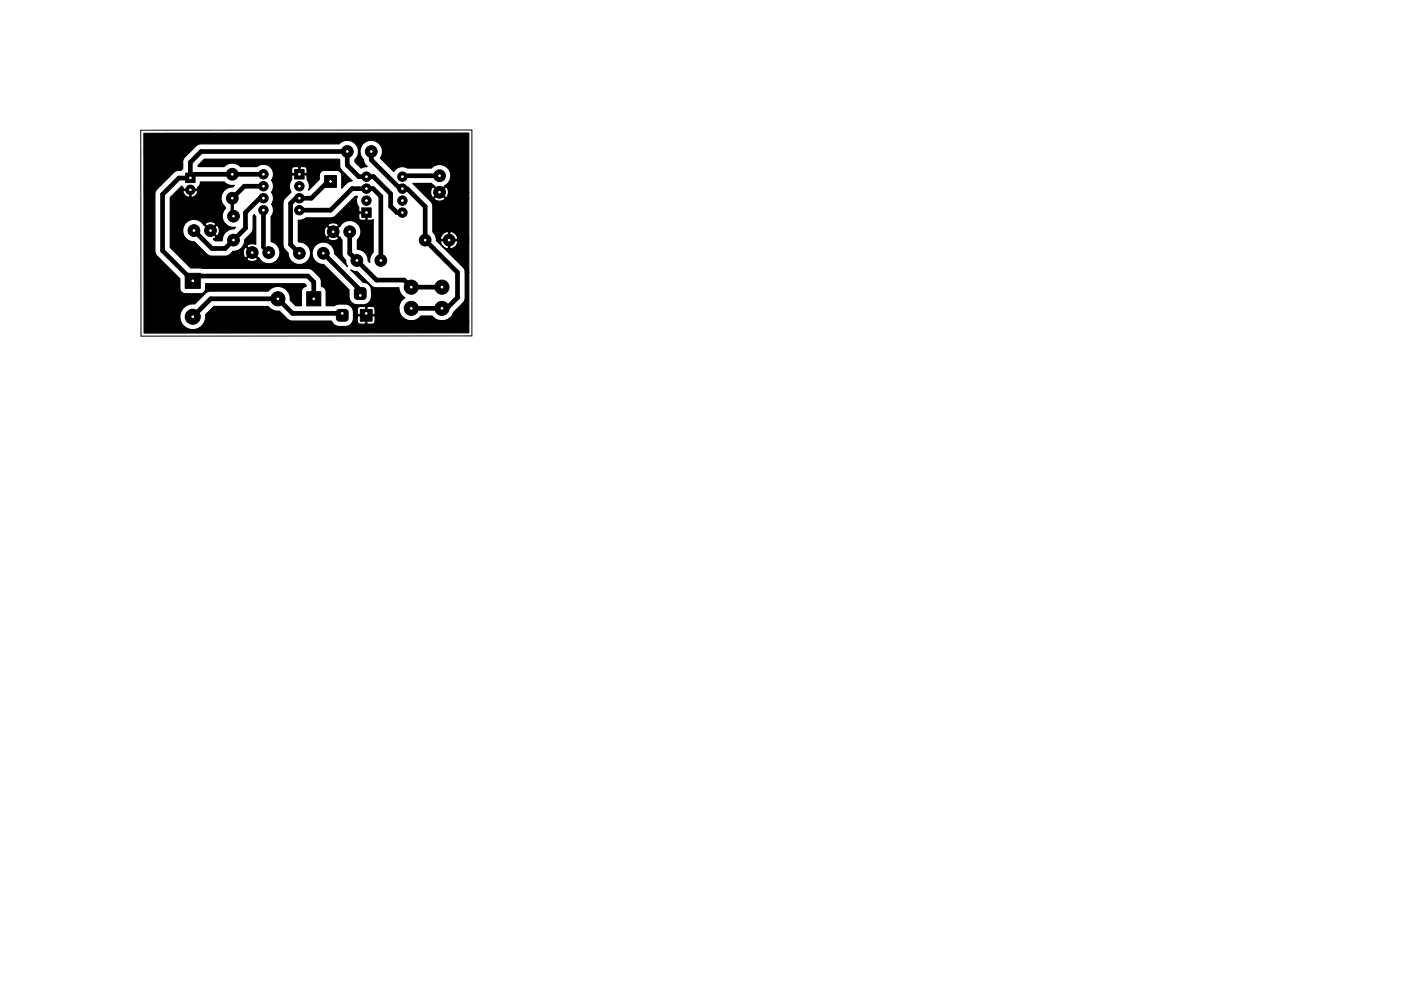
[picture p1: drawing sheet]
<svg xmlns="http://www.w3.org/2000/svg" width="297mm" height="210mm" viewBox="0 0 297 210" stroke-linecap="round" stroke-linejoin="round" font-family="sans-serif">
<path d="M29.8 27.6h70.3v43.7h-70.2z" fill="none" stroke="#000" stroke-width=".21"/>
<g fill="#000" stroke="#000" stroke-width=".21">
<path d="M39.4 36.7h2v2h-2zM62.5 36h2v2h-2zM68.8 37.3h2.5v2.5h-2.5zM39.3 58h3.2v3.2h-3.2zM76.7 44.1h2v2h-2zM65 61.9h3v3h-3zM71.5 65.8l.4-.2h1.3a.62 .62 0 0 1 .6 .7v1.2a.62 .62 0 0 1-.6 .6h-1.3a.62 .62 0 0 1-.6-.6v-1.3zM75.3 61.2l.4-.2h1.3a.62 .62 0 0 1 .6 .7v1.2a.62 .62 0 0 1-.6 .6h-1.2a.62 .62 0 0 1-.7-.6v-1.3zM76.4 65.6h2.5v2.5h-2.5z"/>
<circle cx="49.3" cy="37" r="1.25"/>
<circle cx="55.9" cy="37" r="1"/>
<circle cx="55.9" cy="39.5" r="1"/>
<circle cx="63.5" cy="39.5" r="1"/>
<circle cx="73.6" cy="32.2" r="1.25"/>
<circle cx="77.7" cy="37.5" r="1"/>
<circle cx="78.7" cy="32.2" r="1.25"/>
<circle cx="85.3" cy="37.5" r="1"/>
<circle cx="93.2" cy="37.3" r="1.25"/>
<circle cx="40.4" cy="40.3" r="1"/>
<circle cx="41.1" cy="48.9" r="1.25"/>
<circle cx="44.6" cy="48.9" r="1.25"/>
<circle cx="49.3" cy="42.1" r="1.25"/>
<circle cx="49.5" cy="45.9" r="1.25"/>
<circle cx="49.5" cy="50.9" r="1.25"/>
<circle cx="53.5" cy="53.6" r="1.25"/>
<circle cx="55.9" cy="44.6" r="1"/>
<circle cx="55.9" cy="42.1" r="1"/>
<circle cx="57" cy="53.6" r="1.25"/>
<circle cx="63.5" cy="44.6" r="1"/>
<circle cx="63.5" cy="42.1" r="1"/>
<circle cx="63.5" cy="53.7" r="1.25"/>
<circle cx="68.6" cy="53.7" r="1.25"/>
<circle cx="70.6" cy="49.2" r="1.25"/>
<circle cx="74.1" cy="49.2" r="1.25"/>
<circle cx="75.7" cy="55.3" r="1.25"/>
<circle cx="77.7" cy="40" r="1"/>
<circle cx="77.7" cy="42.6" r="1"/>
<circle cx="80.7" cy="55.3" r="1.25"/>
<circle cx="85.3" cy="45.1" r="1"/>
<circle cx="85.3" cy="40" r="1"/>
<circle cx="85.3" cy="42.6" r="1"/>
<circle cx="90.1" cy="50.9" r="1.25"/>
<circle cx="93.2" cy="40.8" r="1.25"/>
<circle cx="95.2" cy="50.9" r="1.25"/>
<circle cx="40.9" cy="67.2" r="1.6"/>
<circle cx="58.9" cy="63.4" r="1.5"/>
<circle cx="87.2" cy="60.9" r="1.5"/>
<circle cx="87.2" cy="65.4" r="1.5"/>
<circle cx="93.7" cy="60.9" r="1.5"/>
<circle cx="93.7" cy="65.4" r="1.5"/>
</g>
<g fill="none" stroke="#000" stroke-width="1">
<path d="M41.1 37h14.8M55.9 39.5h-4.1l-2.5 2.6M70.1 38.5h-.5l-3.6 3.6h-2.5M78.7 32.2v1.7l6.1 6.1h.5M85.5 37.3h7.7M41.9 58.6h23.4l1.2 1.2v3.6M55.1 42.1l-3.1 3v3.3l-4.3 4.3h-2.8l-3.8-3.8M55.9 44.6v7.9M62.7 42.1l-1.1 1.1v8.7l1.9 1.8M63.5 44.6h6.6l4.6-4.6h4.4l1.6 1.7v13.6M68.6 53.7l7.8 7.9v1.1M74.1 49.2v4.5l5.7 5.7h5.9l1.5 1.5h6.5"/>
<path d="M85.3 45.1h-1.1l-1.4-1.3v-2.7l-3.6-3.6h-3.1l-2.5-2.5v-2.8h-31l-2.2 2.2v3.3l-2.5 .1-3.4 3.4v12l6.4 6.4M86.3 40l3.8 3.8v7.1l6.9 6.9v5.3l-2.3 2.3M72.6 66.5h-10.6l-3.1-3.1h-14.2l-3.8 3.8M87.2 65.4h6.5"/>
</g>
<path d="M41.1 37l-.7 .7M85.5 37.3l-.2 .2M41.9 58.6l-1 1M49.3 42.1v3.5l.2 .3M55.1 42.1h.8M55.9 52.5l1.1 1.1M62.7 42.1h.8M85.3 40h1M93.7 65.4h1" fill="none" stroke="#000" stroke-width=".7"/>
<path d="M30.5 28.3l68.9-.1v12.6h-4.3l-.1-.7-.2-.3-.3-.1-1.1 1.1h-.4l-1.1-1.1a1.4 1.4 0 0 0 0 2.2l1.1-1.1h.4l1.1 1.1 .3-.1 .3-1h4.3v1.3h-5.1l-1.1-1.1-1.1 1.1a1.4 1.4 0 0 0 2.2 0h5.1v8.4h-2.3l-.5-.8a1.35 1.35 0 0 0-1.5-.5 1.39 1.39 0 0 0-1.6 1.6h1.6v-1.6h.3v1.6h1.5l.2-.3h2.3v.9h-2.3l-.2-.3h-3.4l-.1 .3 .2 .5 .5 .6 .7 .3 .3-.1v-1.6h.3v1.6a1.51 1.51 0 0 0 1.7-1.3h2.3v6.4h-.8l-.1-.6-.3-.6-5.7-5.6-.1-.7-.6-1.1v-5.4l-.1-.6-.4-.5-3.8-3.8h4l1.7 1.7 1.1-1.2a2.38 2.38 0 0 0 .8-3.6 2.38 2.38 0 0 0-3.6-.1l-5.2-.1a2.12 2.12 0 0 0-2.8 .8l-2.9-2.9 .2-.2a2.41 2.41 0 0 0-.9-3.2 2.41 2.41 0 0 0-3.2 .7 2.41 2.41 0 0 0 .4 3.2l.3 .8 .5 .6h-.8l-.5 .3-1.3-1.3v-.5l.2-.2a2.38 2.38 0 0 0-.3-3.3 2.38 2.38 0 0 0-3.3 .1h-29.3l-.9 .3-2.5 2.5-.4 .8-.1 1.7-.3 .4h-.8l-.8 .4-3.5 3.5-.3 .5-.2 .6 .1 12.3 .4 .8 4.8 4.9 .1 2.2 .3 .6 .8 .3h3.2a1.13 1.13 0 0 0 1.1-1.1v-1h21l.3 .3v.3a1.12 1.12 0 0 0-1 1.1v3h-1.2l-1.2-1.2a2.64 2.64 0 0 0-1.6-2.8 2.64 2.64 0 0 0-3 .9h-12.5l-.9 .4-2.2 2.3h-.2a2.74 2.74 0 0 0-3 2.6 2.74 2.74 0 0 0 2.9 2.8 2.74 2.74 0 0 0 2.6-3.1l1.8-1.8h11.5l.3 .4a2.61 2.61 0 0 0 2 .6l1.7 1.6 .8 .5h8.6l.7 .9 .9 .3a2.81 2.81 0 0 0 2.5-.5l.4-.6 .2-.7a2.81 2.81 0 0 0-.6-2.5l-.5-.4-.7-.1a3.1 3.1 0 0 0-2.2 .3l-1.8 .1-.1-3.4-.4-.5-.6-.2-.1-1.6-1.5-1.7a1.58 1.58 0 0 0-1.3-.6h-24.8l-4.3-4.4v-10.6l2.4-2.4 .3 .2 .1 .5h2.9l.1-.5 .5-.5 .1-.6h5l1.1 .7h1.1l-.4 .4h-.3a2.34 2.34 0 0 0-1.7 1h-5.3l-.2-.3h-2.9l-.1 .3 .2 .4 .4 .5 .6 .3 .2-.1v-1.4h.3v1.4a1.26 1.26 0 0 0 1.5-1.1h5.3l-.2 .2a2.38 2.38 0 0 0 .7 3l-.1 .5a2.37 2.37 0 0 0 .2 3.2h-2.1l-.2-.3-.9-.3-1.1 .3-.1 .3 1.1 1.1 1.2-1.1h2.1l.9 .6h1.1l-.3 .4-.8 .1-.6 .3h-1.7a1.15 1.15 0 0 0-.6-1.2l-1.1 1.1 1.1 1.1a1.04 1.04 0 0 0 .6-1h1.7l-.2 .1a2.87 2.87 0 0 0-.9 2h-1.5l-.4-.4 .4-.2 .2-.3-2.5-2.4a2.41 2.41 0 0 0-4.2-.2 2.41 2.41 0 0 0 2.1 3.7l2.6 2.6 .8 .4h3.4l.6-.2 .8-.8a2.36 2.36 0 0 0 2.5-2.4l1.7-1.9 .1-3.2 .2-.3 .3 .5v5.9l-.7-.2a1.15 1.15 0 0 0-1.2 .6l1.4 1.3h-.4l-1.1-1.1a1.4 1.4 0 0 0 0 2.2l1.1-1.1h.4l1.3 1.3h-.4l-1.1-1.1-1.2 1.1 .2 .3 .6 .2 .7 .1 .7-.3 .1-.3h.4a2.38 2.38 0 0 0 3.9 0 2.38 2.38 0 0 0-1.4-3.6v-5.3a2.12 2.12 0 0 0 .1-2.7l.3-.6a2.11 2.11 0 0 0-.3-1.9l.3-.7a2.11 2.11 0 0 0-.3-1.9 2.13 2.13 0 0 0-.3-2.8 2.13 2.13 0 0 0-2.8-.1h-3.5l-.2-.2a2.37 2.37 0 0 0-3.3 .2h-5.5v-.2l1.3-1.3h28.6l.1 1.6 .3 .6h-7.2l-.1-.4-.4-.2-.8-.1-.5 .2-.1-.2h-.7a.64 .64 0 0 0-.7 .7v.7l.2 .1h1.3v-1.3h.3v1.3h1.4l.1-.1v-.7h7.2l2.4 2.4-1 .3-1.3 1.2 .1-2.6-.4-.9-.6-.3h-2.7a1.13 1.13 0 0 0-1.1 1.2v.8l-2.3 2.2a2.61 2.61 0 0 0-.3-2.3v-.7l-.1-.2h-3l-.2 .2v.8a2.19 2.19 0 0 0-.1 2.6l-1.4 1.5-.3 1v9l.3 .6 .8 .9a2.38 2.38 0 0 0 2.4 2.4 2.38 2.38 0 0 0 2.4-2.4 2.38 2.38 0 0 0-2.5-2.3l-.2-.2v-4.5l.9-.1 .8-.4h5.2l.6-.1 .5-.3 4.1-4.1h.5a2.6 2.6 0 0 0 .3 2.4v.7l.1 .2h1.6v.2h-1.6l-.1 .2v.8l.2 .4 1.1 .1 .2-.1v-1.4h.2v1.4l.2 .1h.8l.3-.1v6.9l-.2 .2a2.33 2.33 0 0 0-.5 2l-.4-.4v-.3a2.37 2.37 0 0 0-2.2-2.1v-2l.2-.2a2.38 2.38 0 0 0-.4-3.4 2.38 2.38 0 0 0-3.4 .6h-.4l-.1-.3-1-.3-1.1 .3-.1 .3 1.1 1.1 1.2-1.1h.4l-1.4 1.3h-.3l-1.2-1.2a1.4 1.4 0 0 0 0 2.3l1.2-1.1h.3l1.4 1.3h-.4l-1.2-1.2-1.1 1.2 .1 .3 .6 .2h.8l.7-.2 .1-.3h.4l.3 .4v3.2l.3 .5 .5 .6 .1 .8 .3 .6-2.8-2.8a2.38 2.38 0 0 0-2.3-2.4 2.38 2.38 0 0 0-2.4 2.4 2.38 2.38 0 0 0 2.4 2.3l5.4 5.4v.2a2.81 2.81 0 0 0 .5 2.4l.6 .4 .7 .2a2.81 2.81 0 0 0 2.4-.6l.4-.5 .2-.7a2.81 2.81 0 0 0-.6-2.5l-.5-.4-.7-.1-2.6-2.6 .6 .3h.7l3 3 .5 .3 .6 .2h4.8l.1 .6a2.56 2.56 0 0 0 1.1 1.5 2.59 2.59 0 0 0-1.2 2.4h-5.1l-.2-.4-.3-.2h-1.1l-.4 .2-.1-.2h-1a.64 .64 0 0 0-.6 .6v1l.1 .2h1.6v-1.6h.3v1.6h1.6l.1-.2v-1h5.1a2.63 2.63 0 0 0 1.8 2.4 2.63 2.63 0 0 0 2.9-.9h2.4a2.64 2.64 0 0 0 4.5-.9l2.3-2.4 .1-.7v-5.3h.8v10.3h-19.9v-.9l-.1-.2h-3.5l-.1 .2v.9a.64 .64 0 0 0 .6 .7h1l.1-.2v-1.6h.3v1.6l.1 .2 1.2-.1 .3-.2 .1-.4h19.9v2.5l-68.8 .1z" fill="#000" stroke="#000" stroke-width=".25"/>
<g fill="#fff" stroke="#fff" stroke-width=".21">
<circle cx="40.9" cy="67.2" r=".17"/>
<circle cx="40.9" cy="59.6" r=".17"/>
<circle cx="85.3" cy="45.1" r=".17"/>
<circle cx="77.7" cy="37.5" r=".17"/>
<circle cx="85.3" cy="42.6" r=".17"/>
<circle cx="77.7" cy="40" r=".17"/>
<circle cx="85.3" cy="40" r=".17"/>
<circle cx="77.7" cy="42.6" r=".17"/>
<circle cx="85.3" cy="37.5" r=".17"/>
<circle cx="77.7" cy="45.1" r=".17"/>
<circle cx="58.9" cy="63.4" r=".17"/>
<circle cx="66.5" cy="63.4" r=".17"/>
<circle cx="76.4" cy="62.7" r=".17"/>
<circle cx="72.6" cy="66.5" r=".17"/>
<circle cx="77.6" cy="66.5" r=".17"/>
<circle cx="53.5" cy="53.6" r=".18"/>
<circle cx="57" cy="53.6" r=".17"/>
<circle cx="55.9" cy="37" r=".17"/>
<circle cx="63.5" cy="44.6" r=".17"/>
<circle cx="55.9" cy="39.5" r=".17"/>
<circle cx="63.5" cy="42.1" r=".17"/>
<circle cx="55.9" cy="42.1" r=".17"/>
<circle cx="63.5" cy="39.5" r=".17"/>
<circle cx="55.9" cy="44.6" r=".17"/>
<circle cx="63.5" cy="37" r=".17"/>
<circle cx="70.1" cy="38.5" r=".17"/>
<circle cx="70.6" cy="49.2" r=".18"/>
<circle cx="74.1" cy="49.2" r=".17"/>
<circle cx="40.4" cy="40.3" r=".17"/>
<circle cx="40.4" cy="37.7" r=".17"/>
<circle cx="44.6" cy="48.9" r=".17"/>
<circle cx="41.1" cy="48.9" r=".17"/>
<circle cx="63.5" cy="53.7" r=".17"/>
<circle cx="68.6" cy="53.7" r=".17"/>
<circle cx="49.5" cy="50.9" r=".17"/>
<circle cx="49.5" cy="45.9" r=".17"/>
<circle cx="49.3" cy="42.1" r=".17"/>
<circle cx="49.3" cy="37" r=".17"/>
<circle cx="95.2" cy="50.9" r=".17"/>
<circle cx="90.1" cy="50.9" r=".17"/>
<circle cx="78.7" cy="32.2" r=".17"/>
<circle cx="73.6" cy="32.2" r=".17"/>
<circle cx="75.7" cy="55.3" r=".17"/>
<circle cx="80.7" cy="55.3" r=".17"/>
<circle cx="93.2" cy="40.8" r=".17"/>
<circle cx="93.2" cy="37.3" r=".18"/>
<circle cx="87.2" cy="60.9" r=".18"/>
<circle cx="87.2" cy="65.4" r=".18"/>
<circle cx="93.7" cy="60.9" r=".18"/>
<circle cx="93.7" cy="65.4" r=".17"/>
</g>
</svg>
